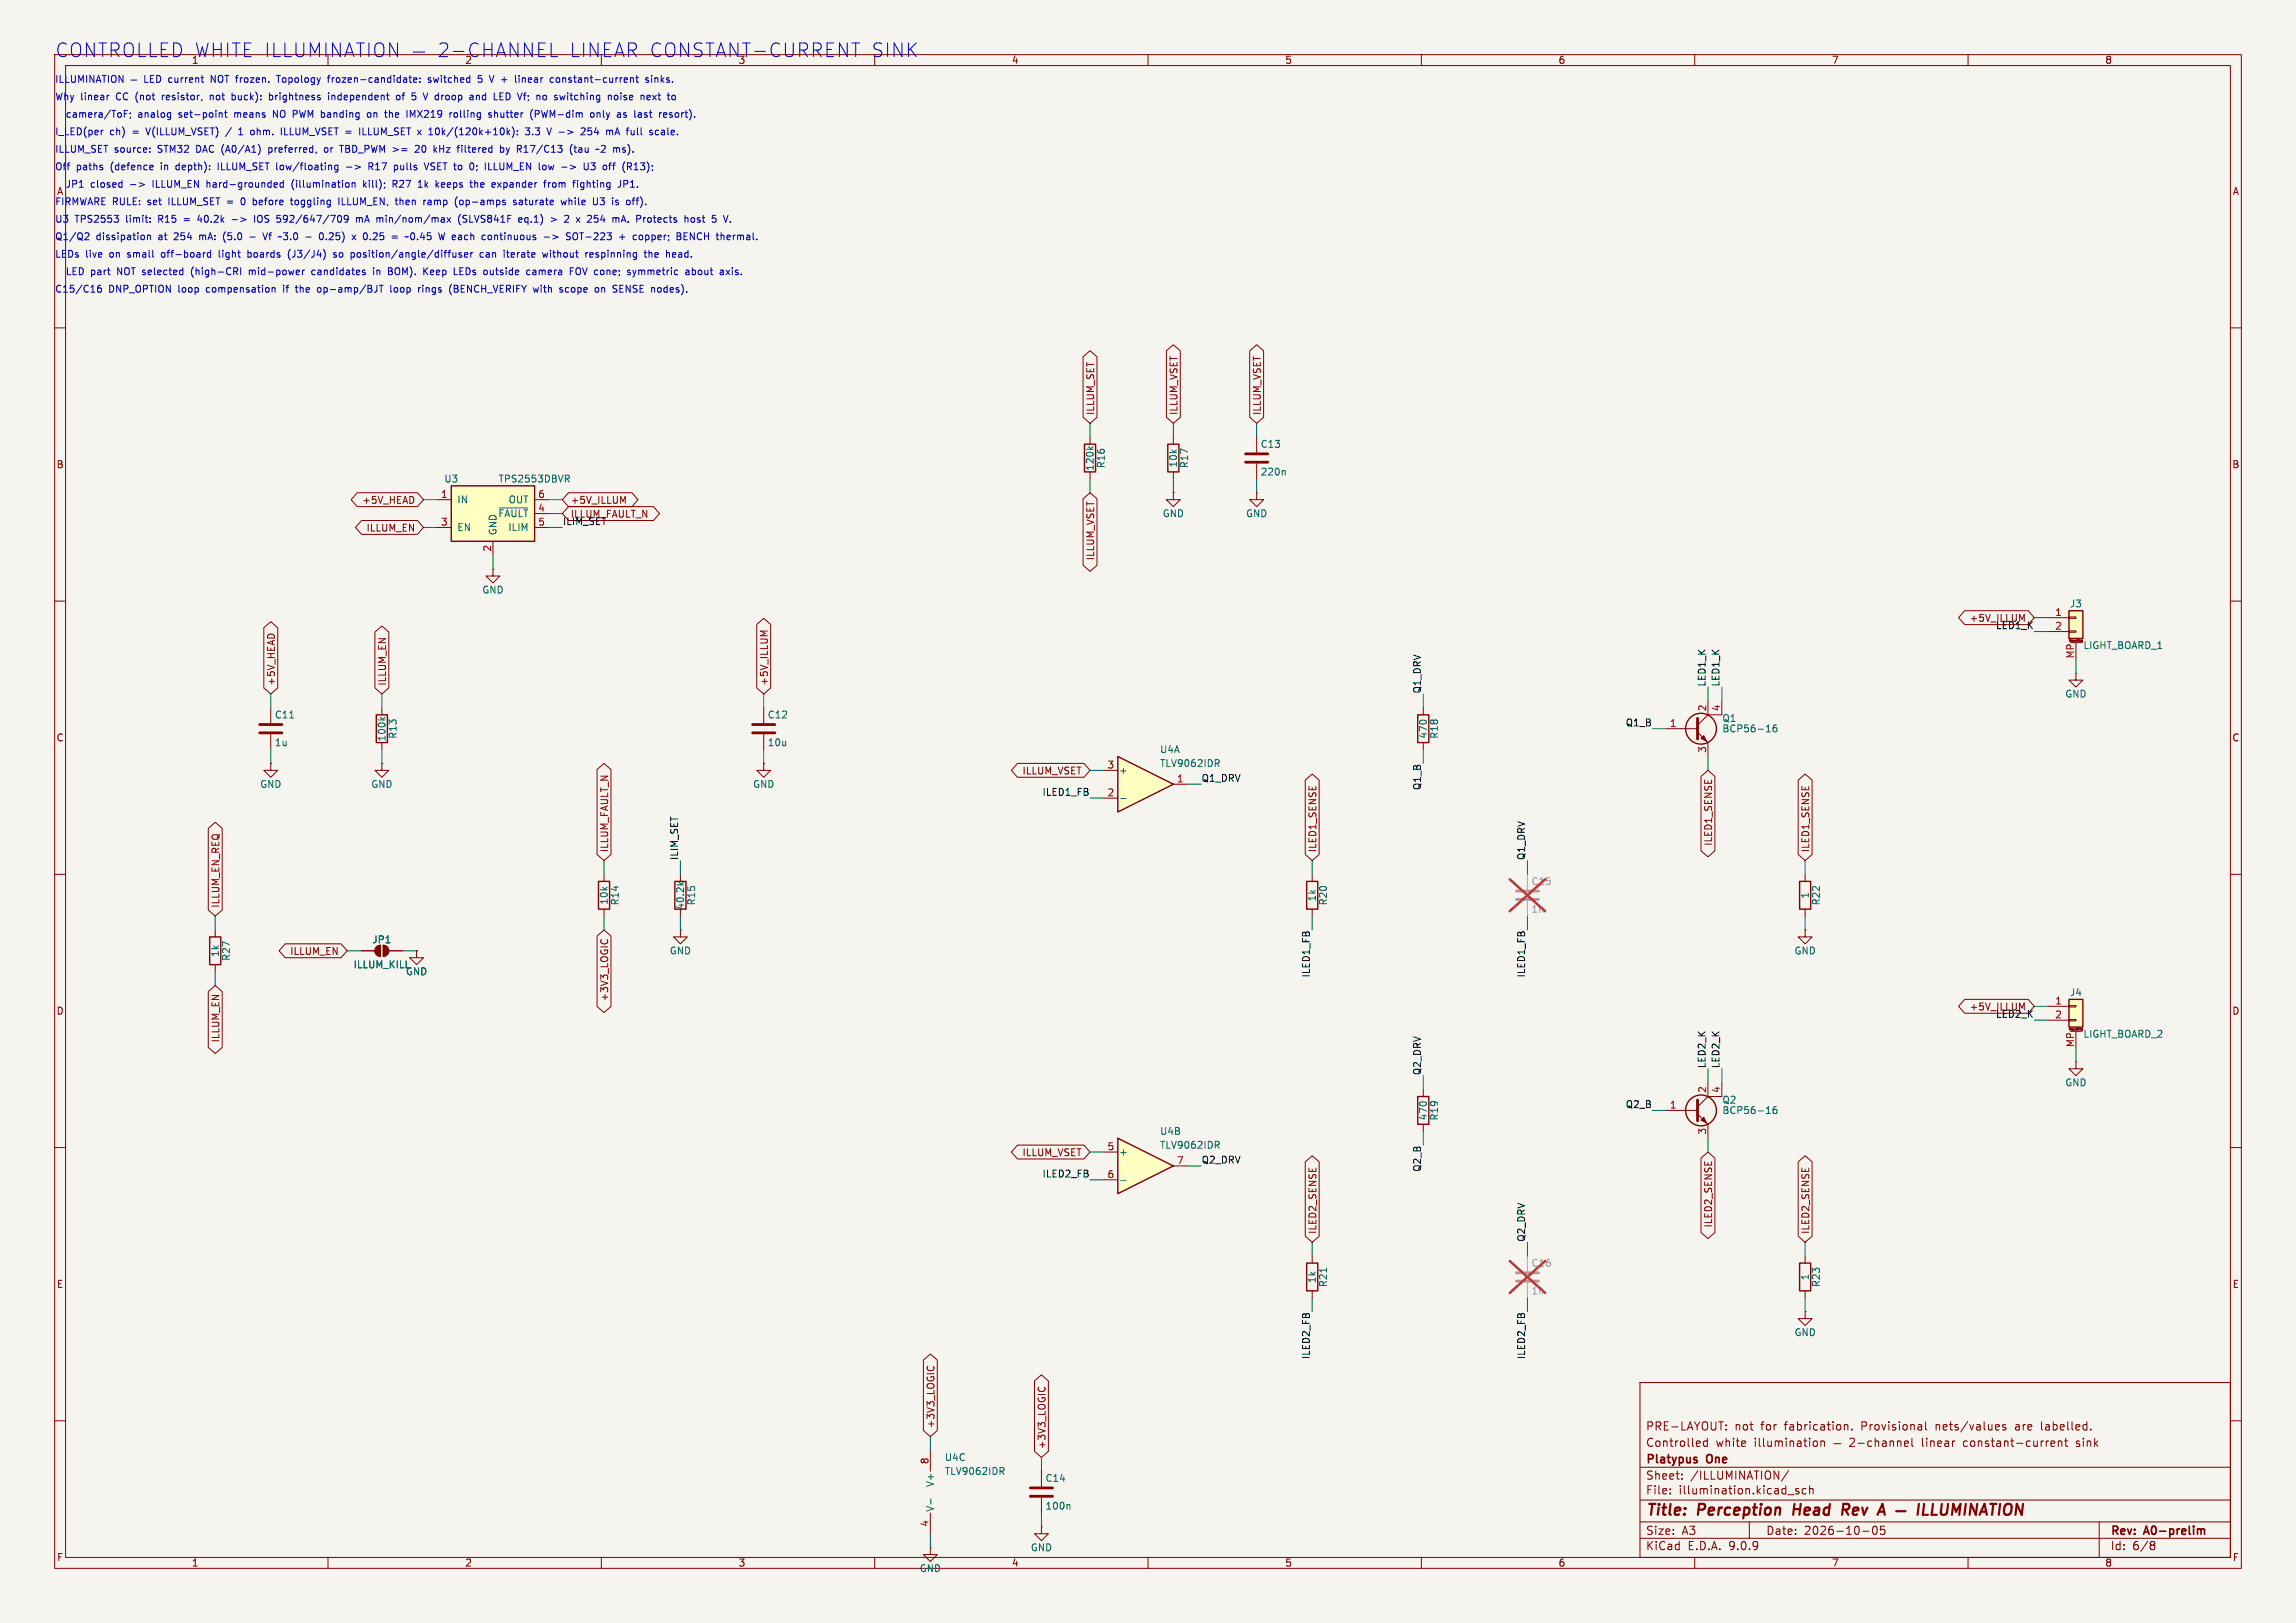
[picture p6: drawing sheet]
<svg xmlns="http://www.w3.org/2000/svg" width="420mm" height="297mm" viewBox="0 0 420 297" stroke-linecap="round" stroke-linejoin="round" font-family="sans-serif">
<defs><g id="words">
<g font-size="3.5" fill="#0000c2">
<text x="10" y="10.7">CONTROLLED WHITE ILLUMINATION</text>
<text x="103.8" y="10.7">LINEAR CONSTANT-CURRENT</text>
<text x="159" y="10.7">SINK</text>
</g>
<g font-size="2.8" fill="#840000">
<text x="301" y="277.9">Title:</text>
<text x="310.6" y="277.9">Perception</text>
<text x="328.9" y="277.9">Head</text>
<text x="338.6" y="277.9">Rev</text>
<text x="346.2" y="277.9">A</text>
</g>
<g font-size="2.1" fill="#840000">
<text x="301" y="262">PRE-LAYOUT:</text>
<text x="317.3" y="262">not</text>
<text x="322.2" y="262">for</text>
<text x="326.6" y="262">fabrication.</text>
<text x="340.8" y="262">Provisional</text>
<text x="354.5" y="262">nets/values</text>
<text x="369.2" y="262">are</text>
<text x="374.1" y="262">labelled.</text>
<text x="301" y="268.2">Platypus</text>
<text x="301" y="265">Controlled</text>
<text x="312.3" y="268.2">One</text>
<text x="313.9" y="265">white</text>
<text x="320.9" y="265">illumination</text>
<text x="352" y="265">linear</text>
<text x="359.7" y="265">constant-current</text>
<text x="380.5" y="265">sink</text>
<text x="301" y="273.7">File:</text>
<text x="301" y="271">Sheet:</text>
<text x="307.1" y="273.7">illumination.kicad_sch</text>
<text x="309.2" y="271">/ILLUMINATION/</text>
<text x="301" y="281.1">Size:</text>
<text x="307.6" y="281.1">A3</text>
<text x="323" y="281.1">Date:</text>
<text x="330" y="281.1">2026-10-05</text>
<text x="386" y="281.3">Rev:</text>
<text x="392.4" y="281.3">A0-prelim</text>
<text x="301" y="283.9">KiCad</text>
<text x="308.7" y="283.9">E.D.A.</text>
<text x="316.3" y="283.9">9.0.9</text>
<text x="386" y="283.9">Id:</text>
<text x="390.1" y="283.9">6/8</text>
</g>
<g font-size="1.8" fill="#840000">
<text x="35" y="11.9">1</text>
<text x="135" y="11.9">3</text>
<text x="185" y="11.9">4</text>
<text x="235" y="11.9">5</text>
<text x="285" y="11.9">6</text>
<text x="335" y="11.9">7</text>
<text x="385" y="11.9">8</text>
<text x="408.3" y="35.9">A</text>
<text x="200.3" y="76" transform="rotate(-90 200.3 76)">ILLUM_SET</text>
<text x="215.6" y="76" transform="rotate(-90 215.6 76)">ILLUM_VSET</text>
<text x="230.8" y="76" transform="rotate(-90 230.8 76)">ILLUM_VSET</text>
<text x="10.3" y="85.9">B</text>
<text x="408.2" y="85.9">B</text>
<text x="66.2" y="92.4">+5V_HEAD</text>
<text x="104.3" y="92.4">+5V_ILLUM</text>
<text x="104.3" y="94.9">ILLUM_FAULT_N</text>
<text x="66.9" y="97.5">ILLUM_EN</text>
<text x="200.3" y="102.6" transform="rotate(-90 200.3 102.6)">ILLUM_VSET</text>
<text x="360.2" y="114">+5V_ILLUM</text>
<text x="50.5" y="125.6" transform="rotate(-90 50.5 125.6)">+5V_HEAD</text>
<text x="70.8" y="125.6" transform="rotate(-90 70.8 125.6)">ILLUM_EN</text>
<text x="140.7" y="125.6" transform="rotate(-90 140.7 125.6)">+5V_ILLUM</text>
<text x="10.3" y="135.9">C</text>
<text x="408.2" y="135.9">C</text>
<text x="186.9" y="141.9">ILLUM_VSET</text>
<text x="313.4" y="154.9" transform="rotate(-90 313.4 154.9)">ILED1_SENSE</text>
<text x="111.4" y="156.1" transform="rotate(-90 111.4 156.1)">ILLUM_FAULT_N</text>
<text x="241" y="156.1" transform="rotate(-90 241 156.1)">ILED1_SENSE</text>
<text x="331.2" y="156.1" transform="rotate(-90 331.2 156.1)">ILED1_SENSE</text>
<text x="40.3" y="166.2" transform="rotate(-90 40.3 166.2)">ILLUM_EN_REQ</text>
<text x="53" y="174.9">ILLUM_EN</text>
<text x="10.3" y="185.9">D</text>
<text x="111.4" y="183.4" transform="rotate(-90 111.4 183.4)">+3V3_LOGIC</text>
<text x="360.2" y="185.1">+5V_ILLUM</text>
<text x="408.2" y="185.9">D</text>
<text x="40.3" y="190.9" transform="rotate(-90 40.3 190.9)">ILLUM_EN</text>
<text x="186.9" y="211.8">ILLUM_VSET</text>
<text x="241" y="225.9" transform="rotate(-90 241 225.9)">ILED2_SENSE</text>
<text x="313.4" y="224.7" transform="rotate(-90 313.4 224.7)">ILED2_SENSE</text>
<text x="331.2" y="225.9" transform="rotate(-90 331.2 225.9)">ILED2_SENSE</text>
<text x="10.3" y="235.9">E</text>
<text x="408.3" y="235.9">E</text>
<text x="171.1" y="261.5" transform="rotate(-90 171.1 261.5)">+3V3_LOGIC</text>
<text x="191.5" y="265.3" transform="rotate(-90 191.5 265.3)">+3V3_LOGIC</text>
<text x="10.3" y="285.9">F</text>
<text x="35" y="286.9">1</text>
<text x="85" y="286.9">2</text>
<text x="135" y="286.9">3</text>
<text x="185" y="286.9">4</text>
<text x="235" y="286.9">5</text>
<text x="285" y="286.9">6</text>
<text x="335" y="286.9">7</text>
<text x="385" y="286.9">8</text>
<text x="408.3" y="285.9">F</text>
</g>
<g font-size="1.8" fill="#0000c2">
<text x="85" y="11.9">2</text>
<text x="10" y="15.5">ILLUMINATION</text>
<text x="39.1" y="15.5">NOT frozen.</text>
<text x="51.6" y="15.5">Topology</text>
<text x="61.1" y="15.5">frozen-candidate:</text>
<text x="79.6" y="15.5">switched</text>
<text x="88.9" y="15.5">5</text>
<text x="91.3" y="15.5">V +</text>
<text x="96.3" y="15.5">linear</text>
<text x="102.9" y="15.5">constant-current</text>
<text x="120.6" y="15.5">sinks.</text>
<text x="10" y="18.7">Why linear</text>
<text x="12.3" y="21.9">camera/ToF;</text>
<text x="21.4" y="18.7">CC (not</text>
<text x="25.6" y="21.9">analog</text>
<text x="30.1" y="18.7">resistor,</text>
<text x="33.2" y="21.9">set-point</text>
<text x="39.1" y="18.7">not</text>
<text x="43.3" y="18.7">buck):</text>
<text x="43.6" y="21.9">means</text>
<text x="50.3" y="18.7">brightness</text>
<text x="50.8" y="21.9">NO PWM banding</text>
<text x="61.3" y="18.7">independent</text>
<text x="68.7" y="21.9">on</text>
<text x="72.1" y="21.9">the</text>
<text x="74" y="18.7">of</text>
<text x="76.3" y="21.9">IMX219</text>
<text x="77" y="18.7">5</text>
<text x="79.4" y="18.7">V droop</text>
<text x="84.3" y="21.9">rolling</text>
<text x="88.2" y="18.7">and</text>
<text x="91.7" y="21.9">shutter</text>
<text x="92.9" y="18.7">LED Vf;</text>
<text x="99.5" y="21.9">(PWM-dim</text>
<text x="101.1" y="18.7">no</text>
<text x="104.5" y="18.7">switching</text>
<text x="110.7" y="21.9">only</text>
<text x="114.5" y="18.7">noise</text>
<text x="115.8" y="21.9">as</text>
<text x="119.2" y="21.9">last</text>
<text x="120.7" y="18.7">next</text>
<text x="123.9" y="21.9">resort).</text>
<text x="10" y="25.1">I_LED(per</text>
<text x="10" y="28.3">ILLUM_SET</text>
<text x="20.1" y="25.1">ch)</text>
<text x="20.9" y="28.3">source:</text>
<text x="24.3" y="25.1">=</text>
<text x="27.1" y="25.1">V(ILLUM_VSET)</text>
<text x="29" y="28.3">STM32</text>
<text x="36.2" y="28.3">DAC (A0/A1)</text>
<text x="41.8" y="25.1">/</text>
<text x="44.3" y="25.1">1</text>
<text x="46.7" y="25.1">ohm.</text>
<text x="49.8" y="28.3">preferred,</text>
<text x="52.5" y="25.1">ILLUM_VSET =</text>
<text x="60.2" y="28.3">or</text>
<text x="63.3" y="28.3">TBD_PWM &gt;=</text>
<text x="67.2" y="25.1">ILLUM_SET</text>
<text x="77.4" y="28.3">20</text>
<text x="78.1" y="25.1">x</text>
<text x="80.3" y="25.1">10k/(120k+10k):</text>
<text x="81" y="28.3">kHz</text>
<text x="85.6" y="28.3">filtered</text>
<text x="93.6" y="28.3">by</text>
<text x="96.9" y="28.3">R17/C13</text>
<text x="98.3" y="25.1">3.3</text>
<text x="102.4" y="25.1">V -&gt;</text>
<text x="106.8" y="28.3">(tau</text>
<text x="109" y="25.1">254</text>
<text x="111.8" y="28.3">~2</text>
<text x="113.8" y="25.1">mA</text>
<text x="115.1" y="28.3">ms).</text>
<text x="117.8" y="25.1">full</text>
<text x="122.2" y="25.1">scale.</text>
<text x="10" y="31.5">Off</text>
<text x="10.3" y="35.9">A</text>
<text x="12.3" y="34.7">JP1</text>
<text x="14" y="31.5">paths</text>
<text x="17" y="34.7">closed</text>
<text x="20.3" y="31.5">(defence</text>
<text x="24.3" y="34.7">-&gt;</text>
<text x="28.6" y="34.7">ILLUM_EN</text>
<text x="29.7" y="31.5">in</text>
<text x="32.6" y="31.5">depth):</text>
<text x="38.7" y="34.7">hard-grounded</text>
<text x="40.5" y="31.5">ILLUM_SET</text>
<text x="51.4" y="31.5">low/floating</text>
<text x="54.4" y="34.7">(illumination</text>
<text x="64.4" y="31.5">-&gt;</text>
<text x="67.7" y="34.7">kill);</text>
<text x="68.7" y="31.5">R17</text>
<text x="73.3" y="34.7">R27</text>
<text x="73.6" y="31.5">pulls</text>
<text x="78.2" y="34.7">1k</text>
<text x="79.4" y="31.5">VSET to</text>
<text x="81.6" y="34.7">keeps</text>
<text x="88" y="31.5">0;</text>
<text x="88.2" y="34.7">the</text>
<text x="91" y="31.5">ILLUM_EN</text>
<text x="92.3" y="34.7">expander</text>
<text x="101.1" y="31.5">low</text>
<text x="102" y="34.7">from</text>
<text x="105.4" y="31.5">-&gt;</text>
<text x="107.6" y="34.7">fighting</text>
<text x="109.7" y="31.5">U3</text>
<text x="113.4" y="31.5">off</text>
<text x="116" y="34.7">JP1.</text>
<text x="117.2" y="31.5">(R13);</text>
<text x="10" y="37.9">FIRMWARE RULE:</text>
<text x="10" y="41.1">U3</text>
<text x="13.7" y="41.1">TPS2553</text>
<text x="23.2" y="41.1">limit:</text>
<text x="27.1" y="37.9">set</text>
<text x="29.2" y="41.1">R15</text>
<text x="31.1" y="37.9">ILLUM_SET</text>
<text x="34.1" y="41.1">=</text>
<text x="36.8" y="41.1">40.2k</text>
<text x="42" y="37.9">=</text>
<text x="43.3" y="41.1">-&gt;</text>
<text x="44.8" y="37.9">0</text>
<text x="47.1" y="37.9">before</text>
<text x="47.6" y="41.1">IOS</text>
<text x="51.9" y="41.1">592/647/709</text>
<text x="54.3" y="37.9">toggling</text>
<text x="63.2" y="37.9">ILLUM_EN,</text>
<text x="66.6" y="41.1">mA</text>
<text x="70.6" y="41.1">min/nom/max</text>
<text x="73.9" y="37.9">then</text>
<text x="79.2" y="37.9">ramp</text>
<text x="85.1" y="37.9">(op-amps</text>
<text x="85.7" y="41.1">(SLVS841F</text>
<text x="96" y="37.9">saturate</text>
<text x="97" y="41.1">eq.1)</text>
<text x="103.1" y="41.1">&gt;</text>
<text x="105" y="37.9">while</text>
<text x="105.8" y="41.1">2</text>
<text x="108.2" y="41.1">x</text>
<text x="110.4" y="41.1">254</text>
<text x="111" y="37.9">U3</text>
<text x="114.7" y="37.9">is</text>
<text x="115.2" y="41.1">mA.</text>
<text x="117.5" y="37.9">off).</text>
<text x="119.7" y="41.1">Protects</text>
<text x="128.8" y="41.1">host</text>
<text x="10" y="47.5">LEDs</text>
<text x="10" y="44.3">Q1/Q2</text>
<text x="15.6" y="47.5">live</text>
<text x="17.6" y="44.3">dissipation</text>
<text x="20.1" y="47.5">on</text>
<text x="23.6" y="47.5">small</text>
<text x="29.1" y="44.3">at</text>
<text x="30" y="47.5">off-board</text>
<text x="32.1" y="44.3">254</text>
<text x="36.9" y="44.3">mA:</text>
<text x="40.7" y="47.5">light</text>
<text x="41.5" y="44.3">(5.0</text>
<text x="46.2" y="47.5">boards</text>
<text x="49.3" y="44.3">Vf</text>
<text x="52.3" y="44.3">~3.0</text>
<text x="53.8" y="47.5">(J3/J4)</text>
<text x="60.1" y="44.3">0.25)</text>
<text x="62.3" y="47.5">so</text>
<text x="65.7" y="47.5">position/angle/diffuser</text>
<text x="66.4" y="44.3">x</text>
<text x="68.6" y="44.3">0.25</text>
<text x="74" y="44.3">=</text>
<text x="76.7" y="44.3">~0.45</text>
<text x="83" y="44.3">W each</text>
<text x="89.5" y="47.5">can</text>
<text x="91.3" y="44.3">continuous</text>
<text x="94.1" y="47.5">iterate</text>
<text x="101.4" y="47.5">without</text>
<text x="102.8" y="44.3">-&gt;</text>
<text x="107.1" y="44.3">SOT-223</text>
<text x="109.4" y="47.5">respinning</text>
<text x="117" y="44.3">+</text>
<text x="119.7" y="44.3">copper;</text>
<text x="120.4" y="47.5">the</text>
<text x="124.6" y="47.5">head.</text>
<text x="127.9" y="44.3">BENCH</text>
<text x="135.4" y="44.3">thermal.</text>
<text x="10" y="53.9">C15/C16</text>
<text x="12.3" y="50.7">LED part</text>
<text x="19.9" y="53.9">DNP_OPTION</text>
<text x="21.9" y="50.7">NOT selected</text>
<text x="32.7" y="53.9">loop</text>
<text x="35.8" y="50.7">(high-CRI</text>
<text x="38" y="53.9">compensation</text>
<text x="46.6" y="50.7">mid-power</text>
<text x="52.3" y="53.9">if</text>
<text x="54.8" y="53.9">the</text>
<text x="58.3" y="50.7">candidates</text>
<text x="58.9" y="53.9">op-amp/BJT</text>
<text x="69.8" y="50.7">in</text>
<text x="72.5" y="53.9">loop</text>
<text x="72.7" y="50.7">BOM).</text>
<text x="77.8" y="53.9">rings</text>
<text x="79.4" y="50.7">Keep</text>
<text x="83.7" y="53.9">(BENCH_VERIFY</text>
<text x="85.1" y="50.7">LEDs</text>
<text x="90.8" y="50.7">outside</text>
<text x="98.8" y="50.7">camera</text>
<text x="99.3" y="53.9">with</text>
<text x="104.3" y="53.9">scope</text>
<text x="107" y="50.7">FOV cone;</text>
<text x="111" y="53.9">on</text>
<text x="114.4" y="53.9">SENSE nodes).</text>
<text x="117.9" y="50.7">symmetric</text>
<text x="128.7" y="50.7">about</text>
<text x="135.2" y="50.7">axis.</text>
</g>
<g font-size="1.8" fill="#006464">
<text x="230.5" y="82.1">C13</text>
<text x="81.2" y="88.5">U3</text>
<text x="91.1" y="88.5">TPS2553DBVR</text>
<text x="200.3" y="86.2" transform="rotate(-90 200.3 86.2)">120k</text>
<text x="202.3" y="85.8" transform="rotate(-90 202.3 85.8)">R16</text>
<text x="215.5" y="85.6" transform="rotate(-90 215.5 85.6)">10k</text>
<text x="217.5" y="85.8" transform="rotate(-90 217.5 85.8)">R17</text>
<text x="230.5" y="87.2">220n</text>
<text x="83.6" y="92.3">IN</text>
<text x="91.1" y="94.8">~{FAULT}</text>
<text x="92.9" y="92.3">OUT</text>
<text x="212.6" y="94.8">GND</text>
<text x="227.8" y="94.8">GND</text>
<text x="83.6" y="97.4">EN</text>
<text x="91" y="98" transform="rotate(-90 91 98)">GND</text>
<text x="92.9" y="97.4">ILIM</text>
<text x="88.1" y="108.8">GND</text>
<text x="378.5" y="111.4">J3</text>
<text x="381" y="119">LIGHT_BOARD_1</text>
<text x="50.2" y="131.7">C11</text>
<text x="140.3" y="131.7">C12</text>
<text x="377.7" y="127.9">GND</text>
<text x="50.2" y="136.8">1u</text>
<text x="70.7" y="135.8" transform="rotate(-90 70.7 135.8)">100k</text>
<text x="72.7" y="135.3" transform="rotate(-90 72.7 135.3)">R13</text>
<text x="140.3" y="136.8">10u</text>
<text x="261.2" y="135.3" transform="rotate(-90 261.2 135.3)">470</text>
<text x="263.2" y="135.3" transform="rotate(-90 263.2 135.3)">R18</text>
<text x="315" y="132.3">Q1</text>
<text x="315" y="134.2">BCP56-16</text>
<text x="204.6" y="141.8">+</text>
<text x="212.1" y="140.6">TLV9062IDR</text>
<text x="212.1" y="138">U4A</text>
<text x="47.5" y="144.4">GND</text>
<text x="67.8" y="144.4">GND</text>
<text x="137.7" y="144.4">GND</text>
<text x="111.4" y="165.7" transform="rotate(-90 111.4 165.7)">10k</text>
<text x="113.4" y="165.8" transform="rotate(-90 113.4 165.8)">R14</text>
<text x="125.3" y="166.6" transform="rotate(-90 125.3 166.6)">40.2k</text>
<text x="127.4" y="165.8" transform="rotate(-90 127.4 165.8)">R15</text>
<text x="240.9" y="165.1" transform="rotate(-90 240.9 165.1)">1k</text>
<text x="242.9" y="165.8" transform="rotate(-90 242.9 165.8)">R20</text>
<text x="331.1" y="164.5" transform="rotate(-90 331.1 164.5)">1</text>
<text x="333.1" y="165.8" transform="rotate(-90 333.1 165.8)">R22</text>
<text x="68" y="172.8">JP1</text>
<text x="40.2" y="175.2" transform="rotate(-90 40.2 175.2)">1k</text>
<text x="42.3" y="175.9" transform="rotate(-90 42.3 175.9)">R27</text>
<text x="64.6" y="177.4">ILLUM_KILL</text>
<text x="74.2" y="178.7">GND</text>
<text x="122.4" y="174.9">GND</text>
<text x="328.2" y="174.9">GND</text>
<text x="378.5" y="182.5">J4</text>
<text x="381" y="190.1">LIGHT_BOARD_2</text>
<text x="315" y="202.2">Q2</text>
<text x="377.7" y="199">GND</text>
<text x="212.1" y="207.9">U4B</text>
<text x="261.2" y="205.1" transform="rotate(-90 261.2 205.1)">470</text>
<text x="263.2" y="205.1" transform="rotate(-90 263.2 205.1)">R19</text>
<text x="315" y="204.1">BCP56-16</text>
<text x="204.6" y="211.7">+</text>
<text x="212.1" y="210.4">TLV9062IDR</text>
<text x="240.9" y="234.9" transform="rotate(-90 240.9 234.9)">1k</text>
<text x="242.9" y="235.6" transform="rotate(-90 242.9 235.6)">R21</text>
<text x="331.1" y="234.4" transform="rotate(-90 331.1 234.4)">1</text>
<text x="333.1" y="235.6" transform="rotate(-90 333.1 235.6)">R23</text>
<text x="328.2" y="244.7">GND</text>
<text x="172.7" y="267.6">U4C</text>
<text x="171" y="272.2" transform="rotate(-90 171 272.2)">V+</text>
<text x="172.7" y="270.1">TLV9062IDR</text>
<text x="191.1" y="271.4">C14</text>
<text x="171" y="276.7" transform="rotate(-90 171 276.7)">V-</text>
<text x="191.1" y="276.5">100n</text>
<text x="168.1" y="287.9">GND</text>
<text x="188.5" y="284.1">GND</text>
</g>
<g font-size="1.8" fill="#a90000">
<text x="80.6" y="91.2">1</text>
<text x="98.4" y="91.2">6</text>
<text x="98.4" y="93.7">4</text>
<text x="80.6" y="96.3">3</text>
<text x="89.9" y="101" transform="rotate(-90 89.9 101)">2</text>
<text x="98.4" y="96.3">5</text>
<text x="375.8" y="112.8">1</text>
<text x="375.8" y="115.3">2</text>
<text x="379.5" y="120.6" transform="rotate(-90 379.5 120.6)">MP</text>
<text x="312.2" y="130.2" transform="rotate(-90 312.2 130.2)">2</text>
<text x="314.7" y="130.2" transform="rotate(-90 314.7 130.2)">4</text>
<text x="305.4" y="133.1">1</text>
<text x="312.2" y="137.9" transform="rotate(-90 312.2 137.9)">3</text>
<text x="202.5" y="140.7">3</text>
<text x="215.2" y="143.3">1</text>
<text x="202.5" y="145.8">2</text>
<text x="375.8" y="183.9">1</text>
<text x="375.8" y="186.4">2</text>
<text x="379.5" y="191.7" transform="rotate(-90 379.5 191.7)">MP</text>
<text x="305.4" y="202.9">1</text>
<text x="312.2" y="200.1" transform="rotate(-90 312.2 200.1)">2</text>
<text x="314.7" y="200.1" transform="rotate(-90 314.7 200.1)">4</text>
<text x="312.2" y="207.7" transform="rotate(-90 312.2 207.7)">3</text>
<text x="202.5" y="210.6">5</text>
<text x="202.5" y="215.6">6</text>
<text x="215.2" y="213.1">7</text>
<text x="169.9" y="268" transform="rotate(-90 169.9 268)">8</text>
<text x="169.9" y="279.5" transform="rotate(-90 169.9 279.5)">4</text>
</g>
<g font-size="1.8" fill="#0f0f0f">
<text x="102.9" y="96.2">ILIM_SET</text>
<text x="365" y="115.2">LED1_K</text>
<text x="312.1" y="125.7" transform="rotate(-90 312.1 125.7)">LED1_K</text>
<text x="314.6" y="125.7" transform="rotate(-90 314.6 125.7)">LED1_K</text>
<text x="260" y="127" transform="rotate(-90 260 127)">Q1_DRV</text>
<text x="297.3" y="133">Q1_B</text>
<text x="219.7" y="143.2">Q1_DRV</text>
<text x="190.6" y="145.7">ILED1_FB</text>
<text x="260" y="144.7" transform="rotate(-90 260 144.7)">Q1_B</text>
<text x="124.1" y="157.5" transform="rotate(-90 124.1 157.5)">ILIM_SET</text>
<text x="279.1" y="157.5" transform="rotate(-90 279.1 157.5)">Q1_DRV</text>
<text x="239.7" y="179" transform="rotate(-90 239.7 179)">ILED1_FB</text>
<text x="279.1" y="179" transform="rotate(-90 279.1 179)">ILED1_FB</text>
<text x="365" y="186.3">LED2_K</text>
<text x="260" y="196.8" transform="rotate(-90 260 196.8)">Q2_DRV</text>
<text x="312.1" y="195.6" transform="rotate(-90 312.1 195.6)">LED2_K</text>
<text x="314.6" y="195.6" transform="rotate(-90 314.6 195.6)">LED2_K</text>
<text x="297.3" y="202.9">Q2_B</text>
<text x="190.6" y="215.6">ILED2_FB</text>
<text x="219.7" y="213">Q2_DRV</text>
<text x="260" y="214.5" transform="rotate(-90 260 214.5)">Q2_B</text>
<text x="279.1" y="227.3" transform="rotate(-90 279.1 227.3)">Q2_DRV</text>
<text x="239.7" y="248.8" transform="rotate(-90 239.7 248.8)">ILED2_FB</text>
<text x="279.1" y="248.8" transform="rotate(-90 279.1 248.8)">ILED2_FB</text>
</g>
<g font-size="1.8" fill="#939391">
<text x="280" y="167.2">1n</text>
<text x="280" y="162.2">C15</text>
<text x="280" y="232">C16</text>
<text x="280" y="237.1">1n</text>
</g>
<g font-size=".5" fill="#840000">
<text x="378.3" y="117.6">Mounting</text>
<text x="378.3" y="188.7">Mounting</text>
</g>
</g></defs>
<path d="M0 0h420v297h-420z" fill="#f5f4ef" stroke="#f5f4ef" stroke-width=".18"/>
<g fill="none" stroke="#840000" stroke-width=".18">
<path d="M10 10h400v277h-400zM12 12h396v273h-396zM60 10v2M110 10v2M160 10v2M210 10v2M260 10v2M310 10v2M360 10v2M10 60h2M408 60h2M10 110h2"/>
<path d="M408 110h2M10 160h2M408 160h2M76.2 174v1.3h1.3l-1.3 1.2-1.3-1.2h1.3M76.2 174h.1M10 210h2M408 210h2M300 253h108v32h-108zM10 260h2M190.5 269.2v2.8M190.5 274.1v2.8M300 278.5h108"/>
<path d="M300 274.5h108M300 268.5h108M305.5 273.2v.2M305.5 272.5v.1M307.7 270.5v.2M307.7 269.8v.1M312.3 263.2v1.5M312.3 263.8l-.4-.1-.3 .3v.4l.1 .2h.6M315.7 261.5v.2M315.7 260.8v.1M320 278.5v3M327 273.5h1.2"/>
<path d="M327.2 269.1l-1.3 1.9M329 272.5l-.3-.1-.3 .2 .1 .2 .5 .2v.3h-.6M330.4 272.5l-.5-.1-.2 .3v.4l.1 .2h.6M331 272.5l.2-.1 .4 .1 .1 .9M331 271.9v1.5M331.9 263.7l.4 .1 .1 .2v.5l-.5 .2M333.1 263.8l.2-.1 .4 .1v.9M333.1 263.7v1M335.4 264.2h1.3M337.4 260.7v1M337.4 260.8l.2-.1 .3 .1 .1 .9M338.4 263.3l.5-.1 .3 .1v.3l-.9 1.1h.9"/>
<path d="M338.7 261.5v.2M339.9 264.1h1.1M342.4 263.8l-.5-.1-.2 .3v.4l.1 .2h.6M342.7 279.4l.2-.1a.8 .8 0 0 1 .5 .7 .8 .8 0 0 1-.5 .8l-.2-.2-.2-.4zM343 263.8l.2-.1 .4 .1 .1 .9M343 263.2v1.5M344.4 263.8h.5l.1 .9M344.7 279.3h-.7l-.1 .7 .3-.1h.5l.1 .2-.1 .5-.2 .2-.6-.2M345 264l-.5 .1a.29 .29 0 0 0-.2 .3 .29 .29 0 0 0 .2 .3l.5-.1M345.7 263.8l.2-.1 .4 .1 .1 .9M345.7 263.7v1M347.1 263.8l.2-.1 .4 .1v.9"/>
<path d="M347.1 263.7v1M348.4 264.2l.7-.2-.1-.2-.4-.1-.2 .2v.7h.6M349.7 263.2v1.3l.2 .2M352.2 260.2v1.3l.2 .2M365.7 260.8v.2l-.7 .2M366.9 260.8l-.4-.1-.2 .2 .1 .2 .5 .2v.3h-.6M373.4 260.2l.1 1.4M375.4 263.7l.4 .1 .1 .2-.7 .2M375.8 264.6l-.4 .1M376.5 263.8l.2-.1 .4 .1 .1 .9M376.5 263.7v1M377.7 263.7h.5"/>
<path d="M377.9 263.2v1.3l.3 .2M379.8 264.6l.1 .1M379.9 263.8v.3M382.4 261.5v.2M384 278.5v6.5M408 260h2M60 285v2M110 285v2M160 285v2M210 285v2M260 285v2M300 281.5h108"/>
<path d="M310 285v2M340.7 280.2h1.2M360 285v2M393.6 282.7h.3M393.9 282.7l.2 .2 .1 .4-.2 .2-.4 .1M394.2 282.4l-.3 .3"/>
</g>
<path d="M310.3 267.2l.2 .2-.2 .3M310.3 266.7l.1 .1M402.5 279.9l.1 .1M402.6 280v.8M402.6 280l.2-.2 .4 .1 .1 .9" fill="none" stroke="#840000" stroke-width=".3"/>
<g fill="none" stroke="#840000" stroke-width=".4">
<path d="M328.3 275.2l-.3 2M337.5 276.3l.6 .9M338 275.2h-.8l-.2 2M338 276.2l-.9 .1M351 275.2l-.2 2M352 275.2l-.3 2h1M353.6 275.2l-.3 2h1M355.2 275.2l-.2 1.6 .2 .3a.66 .66 0 0 0 .9-.3l.2-1.6M357 277.2l.3-2 .5 1.4 .8-1.4-.2 2M359.6 275.2l-.3 2M361.7 275.2l-.3 2-.9-2-.2 2M362.1 277.2l.9-2 .4 2"/>
<path d="M362.4 276.6h.9M364.1 275.2h1.1M364.6 275.2l-.2 2M365.9 275.2l-.3 2M366.8 275.5a.69 .69 0 0 1 1.1 0 1.47 1.47 0 0 1-.6 1.7l-.5-.1a1.5 1.5 0 0 1 0-1.6zM370.1 275.2l-.3 2-.9-2-.2 2"/>
</g>
<path d="M188.5 272.3h4M188.5 273.8h4" fill="none" stroke="#840000" stroke-width=".51"/>
<path d="M195.5 275.3l.2 .2v.7" fill="none" stroke="#006464" stroke-width=".18"/>
<path d="M204.5 208.3l10.1 5.1-10.1 5z" fill="#ffffc2"/>
<path d="M198.4 81.3h2v5.1h-2zM204.5 208.3l10.1 5.1-10.1 5z" fill="none" stroke="#840000" stroke-width=".25"/>
<path d="M199.4 80v1.3M199.4 86.4v1.2M214.6 90.2v1.2h1.3l-1.3 1.3-1.2-1.3h1.2M214.6 90.2h.1M201.9 210.8h2.6M201.9 215.9h2.6M214.6 213.4h2.6" fill="none" stroke="#840000" stroke-width=".18"/>
<path d="M199.1 81.7l.5 .5M200 81.7l-.5 .4M205 216h1M222.6 209.5l.4 .6M222.8 208.9l.2 .2v.3l-.2 .1" fill="none" stroke="#006464" stroke-width=".18"/>
<path d="M204.5 138.4l10.1 5.1-10.1 5.1z" fill="#ffffc2"/>
<path d="M204.5 138.4l10.1 5.1-10.1 5.1zM259.3 130.8h2.1v5.1h-2.1zM38.4 171.5h2v5h-2zM109.5 161.3h2v5.1h-2zM123.4 161.3h2.1v5.1h-2.1zM329.2 231.1h2v5.1h-2z" fill="none" stroke="#840000" stroke-width=".25"/>
<g fill="none" stroke="#840000" stroke-width=".18">
<path d="M229.9 90.2v1.2h1.2l-1.2 1.3-1.3-1.3h1.3M229.9 90.2h.1M229.9 80v2.8M229.9 84.8v2.8M49.5 139.7v1.3h1.3l-1.3 1.2-1.2-1.2h1.2M49.5 139.7h.1M49.5 129.5v2.8M49.5 134.4v2.8M69.8 139.7v1.3h1.3l-1.3 1.2-1.2-1.2h1.2M69.8 139.7h.1M260.3 129.5v1.3M260.3 135.9v1.3"/>
<path d="M201.9 141h2.6M201.9 146.1h2.6M214.6 143.5h2.6M39.4 170.2v1.3M39.4 176.5v1.3M66 174h2.6M68.9 173.3l.7-.3v2a1.02 1.02 0 0 1-.9-.6 1.02 1.02 0 0 1 .2-1.1zM70.1 173a1.02 1.02 0 0 1 1 1 1.02 1.02 0 0 1-1 1zM71.1 174h2.6M110.5 160v1.3M110.5 166.4v1.2M124.5 170.2v1.3h1.2l-1.2 1.2-1.3-1.2h1.3"/>
<path d="M124.5 170.2h.1M124.5 160v1.3M124.5 166.4v1.2M379.7 194.3v1.3h1.3l-1.3 1.3-1.2-1.3h1.2M379.7 194.3h.1M330.2 229.9v1.2M330.2 236.2v1.3M170.2 265.4v3.8M170.2 276.9v3.8"/>
</g>
<path d="M234.9 86.1l.2 .2v.6M53 131.4h.7M222.6 139.7l.4 .6M222.8 139l.2 .3v.3l-.2 .1M205 146.1h1M124.2 161.4l.5 .5M125 161.4l-.4 .4M170.3 274.3v.9M183.2 269.2l.5 .6M183.4 268.5l.3 .3-.1 .3-.2 .1" fill="none" stroke="#006464" stroke-width=".18"/>
<path d="M227.8 83.1h4.1M227.8 84.6h4.1M47.5 132.6h4.1M47.5 134.1h4.1" fill="none" stroke="#840000" stroke-width=".51"/>
<g fill="#840000" stroke="#840000" stroke-width=".18">
<path d="M68.9 173.3l.7-.3v2a1.02 1.02 0 0 1-.9-.6 1.02 1.02 0 0 1 .2-1.1z"/>
<path d="M70.1 173a1.02 1.02 0 0 1 1 1 1.02 1.02 0 0 1-1 1z"/>
</g>
<path d="M378.5 182.9h2.5v5.1h-2.5z" fill="#ffffc2"/>
<path d="M378.5 182.9h2.5v5.1h-2.5z" fill="none" stroke="#840000" stroke-width=".25"/>
<path d="M379.7 123.2v1.3h1.3l-1.3 1.2-1.2-1.2h1.2M379.7 123.2h.1M374.6 184.2h3.9M374.6 186.7h3.9M378.5 184h1.2v.3h-1.2zM378.5 186.6h1.2v.2h-1.2zM378.7 188.7h2M379.7 188.7v3.1" fill="none" stroke="#840000" stroke-width=".18"/>
<path d="M378.5 111.8h2.5v5h-2.5z" fill="#ffffc2"/>
<g fill="none" stroke="#840000" stroke-width=".25">
<path d="M213.6 81.3h2v5.1h-2zM378.5 111.8h2.5v5h-2.5zM239 161.3h2v5.1h-2zM329.2 161.3h2v5.1h-2zM259.3 200.7h2.1v5h-2.1zM239 231.1h2v5.1h-2z"/>
<circle cx="311.1" cy="133.3" r="2.82"/>
<circle cx="311.1" cy="203.2" r="2.82"/>
</g>
<g fill="none" stroke="#840000" stroke-width=".18">
<path d="M214.6 80v1.3M214.6 86.4v1.2M374.6 113h3.9M374.6 115.6h3.9M378.5 112.9h1.2v.3h-1.2zM378.5 115.4h1.2v.3h-1.2zM378.7 117.6h2M379.7 117.6v3.1M139.7 139.7v1.3h1.3l-1.3 1.2-1.3-1.2h1.3M139.7 139.7h.1M139.7 129.5v2.8M139.7 134.4v2.8"/>
<path d="M304.8 133.4h5.7M310.5 134l1.9 1.9v2.5M312.4 130.8l-1.9 1.9M312.4 128.3v2.5M315 128.3v2.5h-2.6M240 160v1.3M240 166.4v1.2M330.2 170.2v1.3h1.3l-1.3 1.2-1.3-1.2h1.3M330.2 170.2h.1M330.2 160v1.3M330.2 166.4v1.2M260.3 199.4v1.3"/>
<path d="M312.4 198.1v2.6M315 198.1v2.6h-2.6M260.3 205.7v1.3M304.8 203.2h5.7M310.5 203.8l1.9 1.9v2.6M312.4 200.7l-1.9 1.9M240 229.9v1.2M240 236.2v1.3M330.2 240v1.3h1.3l-1.3 1.3-1.3-1.3h1.3M330.2 240h.1M190.5 279.4v1.3h1.3l-1.3 1.2-1.3-1.2h1.3M190.5 279.4h.1"/>
<path d="M170.2 283.2v1.3h1.2l-1.2 1.2-1.3-1.2h1.3M170.2 283.2h.1"/>
</g>
<path d="M137.7 132.6h4M137.7 134.1h4M310.5 131.4v3.9M310.5 201.3v3.8" fill="none" stroke="#840000" stroke-width=".51"/>
<g fill="#840000" stroke="#840000" stroke-width=".18">
<path d="M311.1 135.1l.6-.5 .5 1z"/>
<path d="M311.1 205l.6-.5 .5 1z"/>
</g>
<path d="M323.1 133.9h.7M324.9 132.7h-.3a.86 .86 0 0 0 0 1.2l.4-.1v-.4l-.2-.3-.4 .1-.1 .2M323.1 203.8h.7M324.9 202.5l-.3 .1a.86 .86 0 0 0 0 1.2l.4-.1v-.5l-.2-.2-.4 .1-.1 .1M242.6 232.1v.7" fill="none" stroke="#006464" stroke-width=".18"/>
<path d="M277.4 163.1h4M277.4 164.6h4M277.4 232.9h4M277.4 234.4h4" fill="none" stroke="#9c9b98" stroke-width=".51"/>
<path d="M279.4 160v2.8M279.4 164.8v2.8M279.4 229.9v2.8M279.4 234.7v2.8" fill="none" stroke="#9c9b98" stroke-width=".18"/>
<path d="M276.2 160.9l6.4 5.9M282.6 160.9l-6.4 5.9M276.2 230.8l6.4 5.8M282.6 230.8l-6.4 5.8" fill="none" stroke="#e12e31" stroke-width=".46"/>
<path d="M82.5 88.9h15.3v10.2h-15.3z" fill="#ffffc2"/>
<path d="M82.5 88.9h15.3v10.2h-15.3zM68.8 130.8h2.1v5.1h-2.1z" fill="none" stroke="#840000" stroke-width=".25"/>
<g fill="none" stroke="#840000" stroke-width=".18">
<path d="M198.1 65.3l1.3-1.1 1.3 1.1v11.1l-1.3 1.1-1.3-1.1zM213.4 64.2l1.2-1.1 1.3 1.1v12.2l-1.3 1.1-1.2-1.1zM228.6 64.2l1.3-1.1 1.2 1.1v12.2l-1.2 1.1-1.3-1.1zM65.3 90.2h11.1l1.1 1.2-1.1 1.3h-11.1l-1.1-1.3zM66.1 95.2h10.3l1.1 1.3-1.1 1.3h-10.3l-1.1-1.3zM80 91.4h2.5M80 96.5h2.5M90.2 99.1v2.5M97.8 91.4h2.5M97.8 96.5h2.5M97.8 94h2.5M104 90.2h11.6l1.1 1.2-1.1 1.3h-11.6l-1.1-1.3z"/>
<path d="M104 92.7h15.5l1.1 1.3-1.1 1.3h-15.5l-1.1-1.3zM114 91.7l.4-.9v1.3M198.1 91.3l1.3-1.1 1.3 1.1v12.1l-1.3 1.2-1.3-1.2zM48.3 114.9l1.2-1.1 1.3 1.1v11l-1.3 1.1-1.2-1.1zM68.6 115.7l1.2-1.1 1.3 1.1v10.2l-1.3 1.1-1.2-1.1zM90.2 104.1v1.3h1.2l-1.2 1.3-1.3-1.3h1.3M90.2 104.1h.1M138.4 114.3l1.3-1.1 1.3 1.1v11.6l-1.3 1.1-1.3-1.1zM140.4 115.5h-1.3l.9 .4M359.4 111.8h11.6l1.1 1.2-1.1 1.3h-11.6l-1.1-1.3zM369.9 113.3l.4-.9v1.3M69.8 129.5v1.3"/>
<path d="M69.8 135.9v1.3M186.1 139.7h12.2l1.1 1.3-1.1 1.2h-12.2l-1.1-1.2zM38.1 151.6l1.3-1.1 1.2 1.1v14.9l-1.2 1.1-1.3-1.1zM109.2 140.8l1.3-1.1 1.3 1.1v15.6l-1.3 1.1-1.3-1.1zM238.8 142.8l1.2-1.2 1.3 1.2v13.6l-1.3 1.1-1.2-1.1zM311.1 142.1l1.3-1.1 1.3 1.1v13.6l-1.3 1.1-1.3-1.1zM328.9 142.8l1.3-1.2 1.3 1.2v13.6l-1.3 1.1-1.3-1.1zM52.2 172.7h10.2l1.1 1.3-1.1 1.3h-10.2l-1.1-1.3zM66 174h2.6M71.1 174h2.6M76.2 174h.1M109.2 171.3l1.3-1.1 1.3 1.1v12.9l-1.3 1.1-1.3-1.1z"/>
<path d="M110 172l-.1 .2M111 172l.2 .2M38.1 181.5l1.3-1.2 1.2 1.2v10.2l-1.2 1.1-1.3-1.1zM359.4 182.9h11.6l1.1 1.3-1.1 1.2h-11.6l-1.1-1.2zM369.9 184.5l.4-.9v1.2M186.1 209.5h12.2l1.1 1.3-1.1 1.3h-12.2l-1.1-1.3zM238.8 212.6l1.2-1.1 1.3 1.1v13.6l-1.3 1.1-1.2-1.1zM311.1 211.9l1.3-1.1 1.3 1.1v13.6l-1.3 1.2-1.3-1.2zM328.9 212.6l1.3-1.1 1.3 1.1v13.6l-1.3 1.1-1.3-1.1zM168.9 248.9l1.3-1.1 1.3 1.1v12.9l-1.3 1.1-1.3-1.1zM169.7 250.1l-.1 .2M170.7 250.1l.2 .2"/>
<path d="M189.2 252.7l1.3-1.1 1.3 1.1v12.9l-1.3 1.1-1.3-1.1zM190 253.9l-.1 .2M191 253.9l.2 .2"/>
</g>
<path d="M91.3 92.9h5.2M103.7 87.6l.4 .6M103.9 86.9l.2 .3v.3l-.2 .1M69.6 131.3l.5 .4M70.4 131.3l-.5 .3" fill="none" stroke="#006464" stroke-width=".18"/>
<g fill="none" stroke="#009600" stroke-width=".18">
<path d="M199.4 77.5v2.5M214.6 77.5v2.5M229.9 77.5v2.5M77.5 91.4h2.5M77.5 96.5h2.5M100.3 94h2.6M100.3 91.4h2.6M100.3 96.5h2.6M199.4 87.6v2.6M214.6 87.6v2.6M229.9 87.6v2.6M90.2 101.6v2.5"/>
<path d="M372.1 113h2.5M372.1 115.6h2.5M49.5 127v2.5M49.5 137.2v2.5M69.8 127v2.5M69.8 137.2v2.5M139.7 127v2.5M139.7 137.2v2.5M260.3 127v2.5M260.3 137.2v2.5M302.3 133.4h2.5M312.4 125.7v2.6"/>
<path d="M312.4 138.4v2.6M315 125.7v2.6M379.7 120.7v2.5M110.5 157.5v2.5M124.5 157.5v2.5M199.4 141h2.5M199.4 146.1h2.5M217.2 143.5h2.5M240 157.5v2.5M279.4 157.5v2.5M330.2 157.5v2.5M39.4 167.6v2.6"/>
<path d="M39.4 177.8v2.5M63.5 174h2.5M73.7 174h2.5M110.5 167.6v2.6M124.5 167.6v2.6M240 167.6v2.6M279.4 167.6v2.6M330.2 167.6v2.6M260.3 196.9v2.5M312.4 195.6v2.5M315 195.6v2.5M372.1 184.2h2.5"/>
<path d="M372.1 186.7h2.5M379.7 191.8v2.5M199.4 210.8h2.5M199.4 215.9h2.5M217.2 213.4h2.5M260.3 207v2.6M302.3 203.2h2.5M312.4 208.3v2.5M240 227.3v2.6M240 237.5v2.5M279.4 227.3v2.6M279.4 237.5v2.5"/>
<path d="M330.2 227.3v2.6M330.2 237.5v2.5M170.2 262.9v2.5M190.5 266.7v2.5M190.5 276.9v2.5M170.2 280.7v2.5"/>
</g>
<g fill="none" stroke="#0000c2" stroke-width=".18">
<path d="M20 17.4l-.3 .1M23.9 14.6h1.1M26.5 13.8v1.3h.6M27.5 14.4h.4M28.1 13.8h-.6v1.3h.6M28.7 13.8a.64 .64 0 0 1 .7 .6 .64 .64 0 0 1-.7 .7zM31.4 14.3l-.3-.1-.3 .3 .2 .5h.4M32 14.2l.1 .8 .3 .1 .1-.1M32.5 14.2v.9M33.1 14.2v.9M33.5 14.2l-.4 .3M33.9 14.2v.9"/>
<path d="M34.3 14.2l-.4 .3M34.7 14.6l.6-.1-.1-.2-.4-.1-.1 .2v.6h.5M35.8 14.3l.2-.1 .3 .1v.8M35.8 14.2v.9M36.8 14.2h.5M37 18.2l-.2 .3M37 13.8v1.1l.3 .2M38.5 17.4v.9M38.6 17.4l-.1 .1M42.5 17v1.3M42.5 18.2l.3 .1M42.8 17.4l-.3 .1"/>
<path d="M49.3 17.5l.4-.1 .1 .1M49.3 17v1.3M49.8 18.2l-.1 .1-.4-.1M50.6 13.8h.7M50.9 13.8v1.3M59.9 14.2h.5M60.1 17v.1M60.1 17.4v.9M60.4 13.8l-.3 .2v1.1M60.7 17.4v.9M60.9 17.4l-.2 .1M72.6 17.5l.3-.1 .3 .3v.3l-.3 .3-.3-.1-.1-.2z"/>
<path d="M74.8 14.2h.5M75.2 15.1h.1M75.6 9.5h2.1M75.7 14.6l.6-.1-.1-.2-.4-.1-.1 .2v.6h.5M76 17.6v.6M76.8 14.3v.1M76.8 15v.1M78.8 14.3l-.3-.1-.2 .2 .1 .2 .4 .1v.3h-.5M80.5 8.1l.3-.2h.6a.68 .68 0 0 1 .4 1l-1.5 1.5h1.6M83 9.4h1.9M87.1 17.5l.4-.1 .2 .2M87.1 17.4v.9"/>
<path d="M87.5 8.1a.93 .93 0 0 0-1.1-.1 .93 .93 0 0 0-.5 .9l.3 1.1M87.5 10.1a.88 .88 0 0 1-1.1 .1M88.1 13.8h-.6l-.1 .6 .2-.1h.5l.1 .2-.1 .5-.2 .1-.5-.1M88.6 7.9v2.5M88.6 9.1h1.4M90 7.9v2.5M90.8 10.4l.8-2.5 .9 2.5M91.1 9.6h1.1M91.4 18.3h.6M91.4 17.6h.5M91.4 17h.6M94.7 7.9v2.5l-1.4-2.5v2.5"/>
<path d="M95.6 14.2v.9M95.9 14.2l-.3 .1M97.4 7.9v2.5l-1.5-2.5v2.5M98.6 9.1h.8M99.7 7.9h-1.1v2.5h1.1M100.8 7.9v2.5h1.2M102.4 14.5l-.3-.3-.3 .1-.1 .2 .1 .5 .3 .1 .3-.3M103.8 17v.1M103.8 17.4v.9M112.4 17.5l.2-.1 .4 .1v.5l-.1 .2-.3 .1-.2-.1zM113.6 17v.1M113.6 17.4v.9"/>
<path d="M116.3 14.2h.5M116.5 13.8v1.1l.3 .2M118.6 14.3l-.3-.1-.2 .2 .1 .2 .4 .1v.3h-.5M119.2 13.8v.1M119.2 14.2v.9M119.4 17.4l.6 .9M119.8 14.2v.9M120 17.4l-.6 .9M120.2 14.2l-.4 .1M155.8 7.9h1.4M18.9 23.8l-.3 .1M20.9 39.4h.8l-.5 .5"/>
<path d="M22.7 20.8h.5M22.7 20.2h.6M23.8 20.7v.1M23.9 21.4l-.1 .3M27.4 27.8v.1M27.4 27.1v.1M27.5 39.9v.1M27.6 30.2l.3 .1 .1 .2-.6 .1M27.9 31l-.3 .1M28 33v1.3M36.5 39.3l-.3 .9h.8M37.9 33v1.3"/>
<path d="M38.2 33.4l-.3 .1M39.9 29.8v1.3M40.5 20.6l.1 .2v.7M41.1 20.6h.4M41.2 20.2v1.1l.3 .2M42.9 20.6v.9M43.1 20.6l-.2 .1M43.7 24.7h.7M43.9 23.6l-.2 .2M44.3 36.3l-.2 .4 .2 .7M46.3 23.8l-.3 .1-.2 .2 .1 .5 .4 .1M46.3 36.2v1.3"/>
<path d="M46.3 37.4l.4 .1M46.6 39.4v1.3M46.7 36.6l-.4 .1M47.2 39.6v.9M47.5 26.8l.1 .5-.1 .7M49.2 27v1.3M49.2 27.8l.1 .1M49.3 27l-.1 .1M50 21.5v-1.3l.7 1.3M50.7 31l.1 .1M50.7 39.4h.6M51.1 39.9l.2 .2"/>
<path d="M51.5 23.4v1.3M51.8 33.5l-.3-.1-.3 .3 .1 .5h.5M51.8 33v1.3M53.1 36.6h.5M53.3 36.2v1.1l.3 .2M53.8 32.8a1.46 1.46 0 0 0 0 2M59.8 27l-.4 .1-.1 .2 .1 .5 .4 .1M61.8 30.3l-.4-.1-.2 .3 .1 .5h.5M61.8 30.2v1.1l-.2 .2-.3-.1M62 36.2v1.3M62.1 26.6h.7M62.2 39.4a.79 .79 0 0 1 0 1.3"/>
<path d="M62.5 26.6v1.3M62.6 36.2v1.3h.6M63.4 30.6h.9M63.7 39.9l-.3 .3h-.2l-.2-.3v-.3l.2-.2h.2l.3 .2a.84 .84 0 0 1-.4 1.1h-.2M64.4 33.5l.2-.1 .3 .1 .1 .8M64.4 33.4v.9M65.2 39.8v.9M65.2 39.9l.4-.1 .1 .2M66.2 39.9l-.3-.1-.2 .2M66.4 23.4v1.3h.6M66.5 33v1.3M66.6 33.8l.4 .5"/>
<path d="M67 33.4l-.5 .5M67.2 20.7l.2-.1 .4 .1 .1 .5-.2 .2-.3 .1-.2-.1zM67.5 30.5l.6-.1 .1-.2v-.3l-.7-.1v1.3M67.8 30.5l.4 .6M69.9 39.8l.1 .2v.7M70.5 20.2v1.1M71.2 20.2v1.3M71.6 20.6l-.4 .1M71.9 33.7l.6-.1 .1-.2v-.3l-.7-.1v1.3M72.2 33.7l.4 .6M72.5 30.2l.3 .3v.3l-.3 .3M73.2 36.2v1.3"/>
<path d="M73.4 36.6l-.2 .1M75.1 20.2l.4 .9 .4-.9M76 26.7l.4-.1 .3 .4-.8 .9h.8M76.5 34.3h.7M77.6 29.8l.4 1.3 .4-1.3M77.8 36.6h.1M78.7 36.6l-.4 .1M78.7 23.6l.1-.2v1.3M78.7 37h-.3l-.1 .2v.2l.4 .1M78.8 31l.2 .1M78.9 29.9v.4M79.9 23.4a.79 .79 0 0 0 0 1.3"/>
<path d="M80.4 26.6v1.3M80.4 27.2h.8M81.2 33.4h-.3l-.2 .2 .1 .6 .4 .1M81.3 33.7l-.6 .1M81.8 39.8l.6 .9M82.4 39.8l-.6 .9M83.2 20.7l.3-.1 .2 .3v.3l-.2 .3-.3-.1-.2-.2zM83.6 36l-.2 .4M84.2 39.2a1.46 1.46 0 0 0 0 2M84.7 36.7l-.4-.1-.2 .3 .1 .5 .3 .1 .2-.1M85.4 39.5l-.5-.1-.2 .2 .1 .3 .5 .2M86.8 33.5l.2-.1 .3 .1 .1 .8"/>
<path d="M87.2 30.3v.1M87.3 31l-.2 .3M89.4 31.1h.6M89.6 20.6l.3 .1M89.6 21l.3 .1v.2l-.2 .2h-.2M90.4 29.8v1.3h.6M90.5 20.7l.2-.1 .3 .1v.8M90.5 20.2v1.3M91 33.4l.7 .9M91.6 27.1l.3-.1 .3 .3-.2 .5h-.4M91.6 26.6v1.3M91.7 33.4l-.7 .9"/>
<path d="M92.6 27l.3 .9M92.9 27.9l-.3 .4M93.2 27l-.3 .9M93.7 23.2a1.46 1.46 0 0 1 0 2M94.4 36.7l-.3-.1-.2 .2 .1 .2 .4 .1v.3h-.5M94.6 24.6v.1M94.6 23.9v.1M95 36.7h.5M95.3 39.8l.2 .3-.6 .1M95.6 36.9l-.5 .1-.2 .2 .2 .3 .5-.1M95.9 27.9h.7M96 26.9l.2-.3v1.3"/>
<path d="M96.1 23.4h.8l-.4 .5 .3 .1v.6l-.2 .1-.5-.1M96.5 39.8l-.4 .1-.1 .2v.5l.5 .1M97.4 24.6v.1M97.9 20.9l.6-.1 .1-.2v-.3l-.7-.1v1.3M100.3 30.2l.3 .9 .2-.6M100.3 33.4v.9M100.7 33.4l-.4 .3M100.8 39.8l1 .4-1 .4M101.5 33.4l-.3 .1-.1 .2v.5l.4 .1M103.3 39.5l.5-.1 .2 .2M103.6 36.6l-.2 .9-.3-.6-.2 .6M104.1 36.2v1.3"/>
<path d="M104.3 30.2l1 .4-1 .4M104.4 27.8l.3 .6M104.4 36.6l-.3 .1M104.7 26.4l-.3 .6M105 27h.5M105.2 26.6v1.1l.3 .2M105.9 27.1h.5M106.3 27.4h-.3l-.2 .2 .1 .2 .4 .1M106.8 33.5l-.4-.1-.2 .3 .1 .5h.5M106.8 33.4v1.1l-.2 .2-.3-.1M106.8 23.4l.2 .2v.3l-.7 .8h.7M106.9 29.8v1"/>
<path d="M107.5 39.5l.4-.1 .3 .2M107.6 29.8l-.1 1.2M108.1 29.8h.8l-.5 .5 .4 .1v.6l-.2 .1-.5-.1M108.1 39.9l-.7 .8h.8M108.2 23.4h-.6l-.1 .6 .2-.1h.4l.2 .2-.1 .5-.2 .1-.5-.1M108.3 20.6l.3 .1 .1 .2-.1 .5-.3 .1M109.2 20.7l.2-.1 .3 .1 .1 .8M109.2 20.6v.9M109.3 39.4h-.6v.6M109.8 36.2h.8l-.5 .5h.3l.2 .2M110.2 26.6l.4 .1 .1 .3-.8 .9h.8M110.6 37.2l-.3 .3-.5-.1"/>
<path d="M112.1 30.2h.4M112.4 29.8h.1M112.5 24.7l.4-1.3 .4 1.3M112.6 24.3h.6M114.1 33.7l.6-.1 .1-.2v-.3l-.7-.1v1.3M114.2 27.4l.2 .2-.2 .3M114.2 27l.2 .1M114.5 21.1v.3M115.3 34.3h.8M115.4 33.3l-.1 .1M116 31.1h.7M116 30.2l.4-.4v1.3"/>
<path d="M116.1 20.2v1.1M116.4 36.6h.4M116.8 36.2l-.3 .2M118.2 21l.2 .2-.2 .3M118.2 20.6l.2 .1M118.7 39.8l.3 .1 .1 .2v.5l-.4 .1M121 23.9h.5l.1 .8M121.6 24.1l-.5 .1-.1 .2 .1 .3 .5-.1M122.5 20.9l.5 .3-.2 .3-.3-.1M122.9 20.7l-.3-.1-.1 .2M126.6 39.8l.3 .1 .2 .2-.1 .5-.4 .1M128 39.9l-.3-.1-.2 .2 .1 .2 .4 .1v.3h-.5"/>
<path d="M132.3 39.4l.4 1.3 .5-1.3M15.7 42.6l.4 .1 .2 .3-.8 .9h.8M18.4 52.2l-.3 .1a.86 .86 0 0 0 0 1.2l.4-.1 .1-.5-.3-.2h-.3l-.2 .2M21.6 40v.6M27 43v.9M27 43.1l.2-.1 .3 .1v.8M27.5 40.6v.1M35.4 48.8a1.46 1.46 0 0 0 0 2M38.5 45.8v1.3M38.5 46.3l-.3-.1-.3 .3 .1 .5h.5M40.1 45.8v1.1l.2 .2M41 42.8l-.1 .5 .1 .7"/>
<path d="M42.5 40.2h.9M44 49v1.3M45.4 47l.3 .1M45.4 45.8v1.3M45.6 49.4v.9M45.6 49.5l.4-.1 .1 .2M45.7 46.2l-.3 .1M45.7 43.4h1M48.1 42.6l.4 1.3 .4-1.3M49.8 52.6v.9M49.8 52.7l.2-.1 .3 .1v.8M51.3 40.4l-.2 .3"/>
<path d="M53.1 45.6a1.46 1.46 0 0 0 0 2M54 52.6h.5M54.2 52.2v1.2M55.7 49.4l-.2 .1M55.9 43.4h1M57.6 49.5l-.3-.1-.3 .3 .2 .5h.4M58.5 52.6l-.3 .1-.1 .2v.5l.4 .1M58.6 42.7l.1-.1a.68 .68 0 0 1 .5 .6 .68 .68 0 0 1-.5 .7 .84 .84 0 0 1-.1-1.2zM61.5 46.3l-.3-.1-.2 .2 .1 .2 .4 .1v.3h-.5M64.4 43l.7 .9M64.7 46.3l.1 .2-.1 .5M65.1 43l-.7 .9"/>
<path d="M65.7 40v.7M66.5 42.8l.3-.2 .3 .2M68.3 49v.1M68.3 49.4v.9M68.9 49.4v.9M69.3 49.4l-.4 .1M69.4 52.2h.7M69.7 52.2v1.3M71.5 52.2v1.1l.2 .2M71.5 49.6l.3 .2-.1 .4-.2 .1M71.6 49.1l.1 .1-.1 .3M71.7 43.2h1"/>
<path d="M71.7 43.6h1M75.1 43.1l.3-.5a.72 .72 0 0 1 .1 1.3M76.6 52.6v.9M76.9 52.6l-.3 .3M77.3 52.2v.1M78.9 49.4l-.2 .2v.5l.2 .2M79.3 49.7l-.6 .1M82.6 52a1.46 1.46 0 0 0 0 2M83.1 52.8h.4M83.5 52.2h-.4v1.3h.5M84.1 49.6h.4M84.4 46.3l-.3-.1-.2 .2 .1 .2 .4 .1v.3h-.5"/>
<path d="M84.7 40.6h.6M84.7 49h-.6v1.3h.6M85 46.6l.6-.1-.1-.2-.4-.1-.1 .2v.6h.5M86.1 46.2v.9M86.5 46.2l-.4 .3M88.4 46.3l-.3-.1-.3 .3 .1 .5h.5M89 46.6v.4M90.2 50.2l-.3 .1M90.5 43v.9M90.8 43l-.3 .1M92.2 45.8v.1M92.6 46.2h.5"/>
<path d="M92.8 45.8v1.1l.3 .2M93.7 46.2l-.2 .2v.5l.2 .2M94.1 46.5l-.6 .1M95.4 40.6l-.1 .1M97.5 49.5h.5v.8M98 49.7l-.4 .1-.2 .2 .2 .3 .4-.1M98.5 52.6l-.2 .9M99.5 43.4h1M100.2 46.2l-.2 .9-.3-.6-.2 .6M100.7 45.8v.1M100.7 46.2v.9M101.1 43l1 .4-1 .4"/>
<path d="M103.9 52.6l-.4 .1-.1 .2 .1 .5 .4 .1M104.3 42.7l-.5-.1-.2 .2M104.9 42.8l.2-.2a.43 .43 0 0 1 .6 .4v.4a.43 .43 0 0 1-.3 .5 .43 .43 0 0 1-.5-.2M104.9 49h-.6v1.3M105.5 49.1l.2-.1a.43 .43 0 0 1 .5 .4v.4a.42 .42 0 0 1-.4 .5 .42 .42 0 0 1-.5-.5v-.4zM106 42.6h.7M106.4 42.6v1.3M107.9 46.6l.6-.1-.1-.2-.3-.1-.2 .2v.6h.5M110.1 52.6v.9M110.4 52.6l-.3 .1M112.8 52.3l-.4-.1-.2 .1M113.4 52.8h.4"/>
<path d="M113.6 40.7l.5-1.3 .4 1.3M113.8 40.3h.6M114 52.2h-.6v1.3h.6M116.4 43.1l-.3-.1-.3 .3 .1 .5h.5M116.8 49.5l.4-.1 .2 .2M116.8 49.4v.9M117.8 46.2h.5M118 47l.3 .1M118.5 43l.2 .3v.3l-.2 .3M118.7 46.3l.2-.1 .3 .1 .1 .8M118.7 45.8v1.3M119.9 46.3v.7"/>
<path d="M120.4 46.5l-.6 .1M123.4 46.2l.2 .3-.6 .1M123.6 47l-.2 .1M124.5 42.7l-.6-.1v1.3M125.7 42.6h-.6v1.3M126.6 49.5l.4-.1 .2 .3-.1 .5h-.5M126.6 49v1.3M127 42.6v1.3l-.7-1.3v1.3M128.3 49.5l-.3-.1-.3 .3 .1 .5 .2 .1 .3-.1M133.6 40.6v.1M134 49v.1M134 49.4v.9"/>
<path d="M134.5 50.2l.4 .1M134.9 49.4l-.4 .2 .1 .2h.3"/>
</g>
<use href="#words"/>
</svg>
